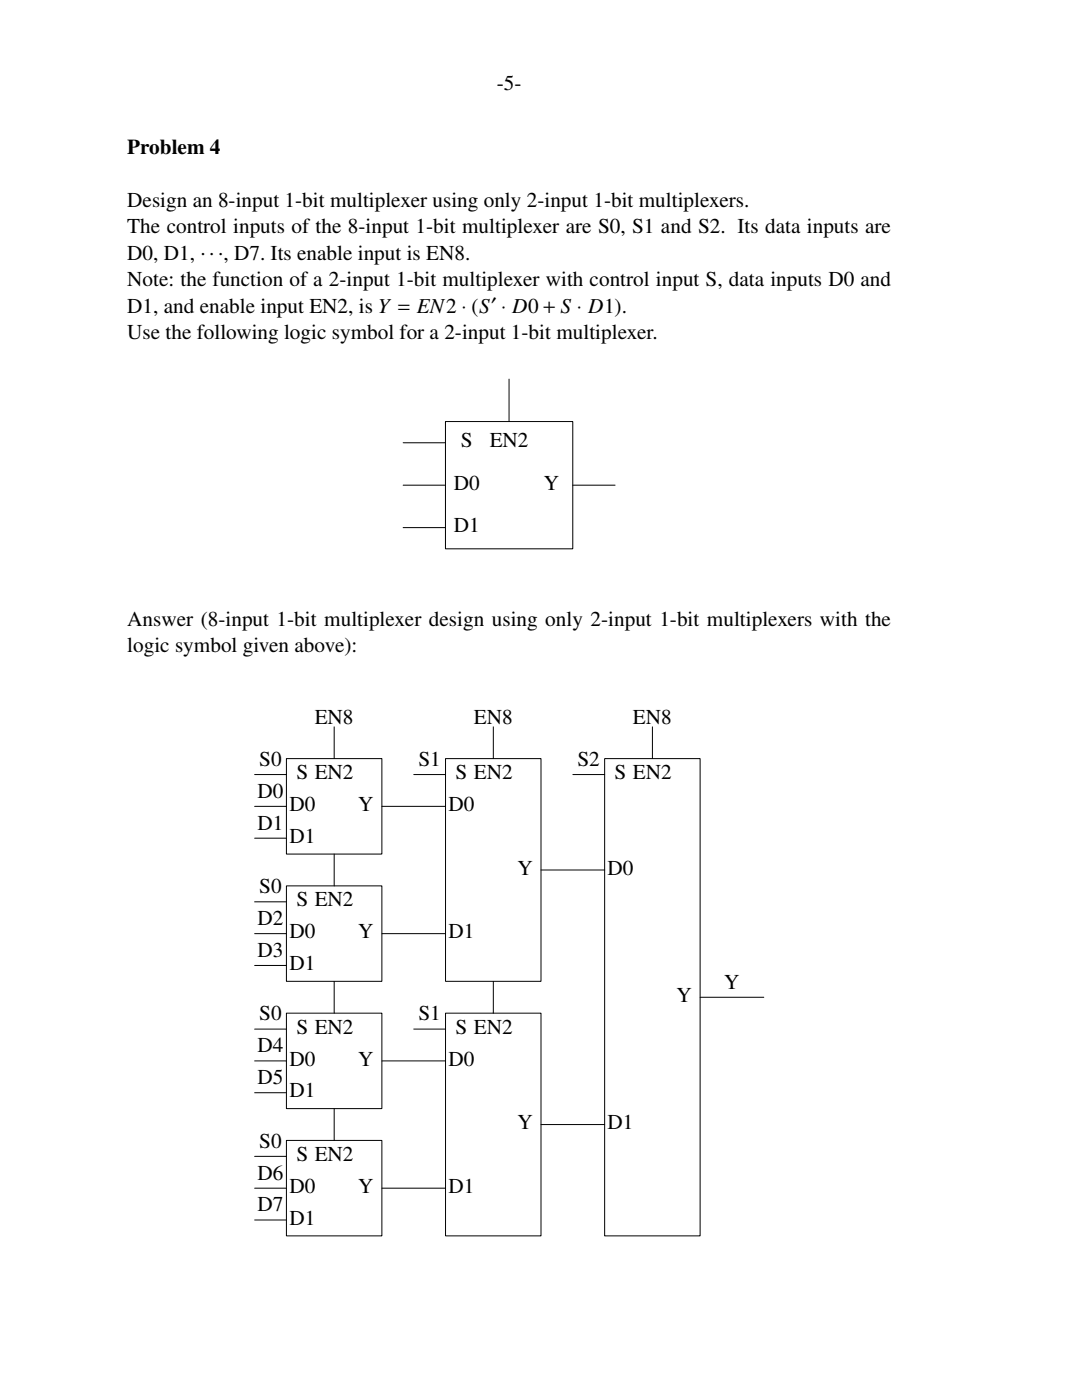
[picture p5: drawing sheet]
<svg xmlns="http://www.w3.org/2000/svg" width="216mm" height="279mm" viewBox="0 0 216 279" stroke-linecap="round" stroke-linejoin="round" font-family="sans-serif">
<defs><g id="words">
<g font-size="4.2">
<text x="99.1" y="18">-5-</text>
<text x="25.4" y="30.7">Problem 4</text>
<text x="25.4" y="41.3">Design an 8-input 1-bit multiplexer using only 2-input 1-bit multiplexers.</text>
<text x="25.4" y="46.6">The control inputs of the 8-input 1-bit multiplexer are S0, S1 and S2. Its data inputs are</text>
<text x="25.4" y="51.9">D0, D1, . . ., D7. Its enable input is EN8.</text>
<text x="25.4" y="57.2">Note: the function of a 2-input 1-bit multiplexer with control input S, data inputs D0 and</text>
<text x="25.4" y="62.4">D1, and enable input EN2, is Y = EN2 ⋅ (S′ ⋅ D0 + S ⋅ D1).</text>
<text x="25.4" y="67.7">Use the following logic symbol for a 2-input 1-bit multiplexer.</text>
<text x="92" y="89.3">S</text>
<text x="97.7" y="89.3">EN2</text>
<text x="90.5" y="97.8">D0</text>
<text x="108.5" y="97.8">Y</text>
<text x="90.5" y="106.2">D1</text>
<text x="25.4" y="124.9">Answer (8-input 1-bit multiplexer design using only 2-input 1-bit multiplexers with the</text>
<text x="25.4" y="130.2">logic symbol given above):</text>
<text x="62.8" y="144.4">EN8</text>
<text x="94.5" y="144.4">EN8</text>
<text x="126.3" y="144.4">EN8</text>
<text x="51.7" y="152.9">S0</text>
<text x="59.1" y="155.5">S EN2</text>
<text x="83.5" y="152.9">S1</text>
<text x="90.9" y="155.5">S EN2</text>
<text x="115.2" y="152.9">S2</text>
<text x="122.6" y="155.5">S EN2</text>
<text x="51.4" y="159.2">D0</text>
<text x="57.7" y="161.9">D0</text>
<text x="71.5" y="161.9">Y</text>
<text x="89.5" y="161.9">D0</text>
<text x="51.4" y="165.6">D1</text>
<text x="57.7" y="168.2">D1</text>
<text x="51.7" y="178.3">S0</text>
<text x="103.2" y="174.6">Y</text>
<text x="121.2" y="174.6">D0</text>
<text x="51.4" y="184.6">D2</text>
<text x="59.1" y="180.9">S EN2</text>
<text x="51.4" y="191">D3</text>
<text x="57.7" y="187.3">D0</text>
<text x="71.5" y="187.3">Y</text>
<text x="89.5" y="187.3">D1</text>
<text x="57.7" y="193.6">D1</text>
<text x="144.5" y="197.3">Y</text>
<text x="51.7" y="203.7">S0</text>
<text x="83.5" y="203.7">S1</text>
<text x="135" y="200">Y</text>
<text x="59.1" y="206.3">S EN2</text>
<text x="90.9" y="206.3">S EN2</text>
<text x="51.4" y="210">D4</text>
<text x="57.7" y="212.7">D0</text>
<text x="71.5" y="212.7">Y</text>
<text x="89.5" y="212.7">D0</text>
<text x="51.4" y="216.4">D5</text>
<text x="57.7" y="219">D1</text>
<text x="103.2" y="225.4">Y</text>
<text x="121.2" y="225.4">D1</text>
<text x="51.7" y="229.1">S0</text>
<text x="59.1" y="231.7">S EN2</text>
<text x="51.4" y="235.4">D6</text>
<text x="57.7" y="238.1">D0</text>
<text x="71.5" y="238.1">Y</text>
<text x="89.5" y="238.1">D1</text>
<text x="51.4" y="241.8">D7</text>
<text x="57.7" y="244.4">D1</text>
</g>
</g></defs>
<g fill="none" stroke="#000" stroke-width=".2">
<path d="M101.6 75.7v8.4M80.4 88.4h8.5M80.4 96.8h8.5M88.9 84.1h25.4v25.4h-25.4zM114.3 96.8h8.4M80.4 105.3h8.5M50.8 154.6h6.4M57.2 151.4h19v19h-19zM66.7 145.1v6.3M82.6 154.6h6.3M88.9 151.4h19.1v44.4h-19.1zM98.4 145.1v6.3"/>
<path d="M114.3 154.6h6.4M120.7 151.4h19v95.2h-19zM130.2 145.1v6.3M50.8 160.9h6.4M50.8 167.3h6.4M50.8 180h6.4M57.2 176.8h19v19h-19zM66.7 170.5v6.3M76.2 160.9h12.7M108 173.6h12.7M50.8 186.3h6.4M50.8 192.7h6.4"/>
<path d="M66.7 195.9v6.3M76.2 186.3h12.7M98.4 195.9v6.3M139.7 199h12.7M50.8 205.4h6.4M50.8 211.7h6.4M50.8 218.1h6.4M57.2 202.2h19v19h-19zM76.2 211.7h12.7M82.6 205.4h6.3M88.9 202.2h19.1v44.4h-19.1zM50.8 230.8h6.4"/>
<path d="M50.8 237.1h6.4M57.2 227.6h19v19h-19zM66.7 221.3v6.3M76.2 237.1h12.7M108 224.4h12.7M50.8 243.5h6.4"/>
</g>
<use href="#words"/>
</svg>
